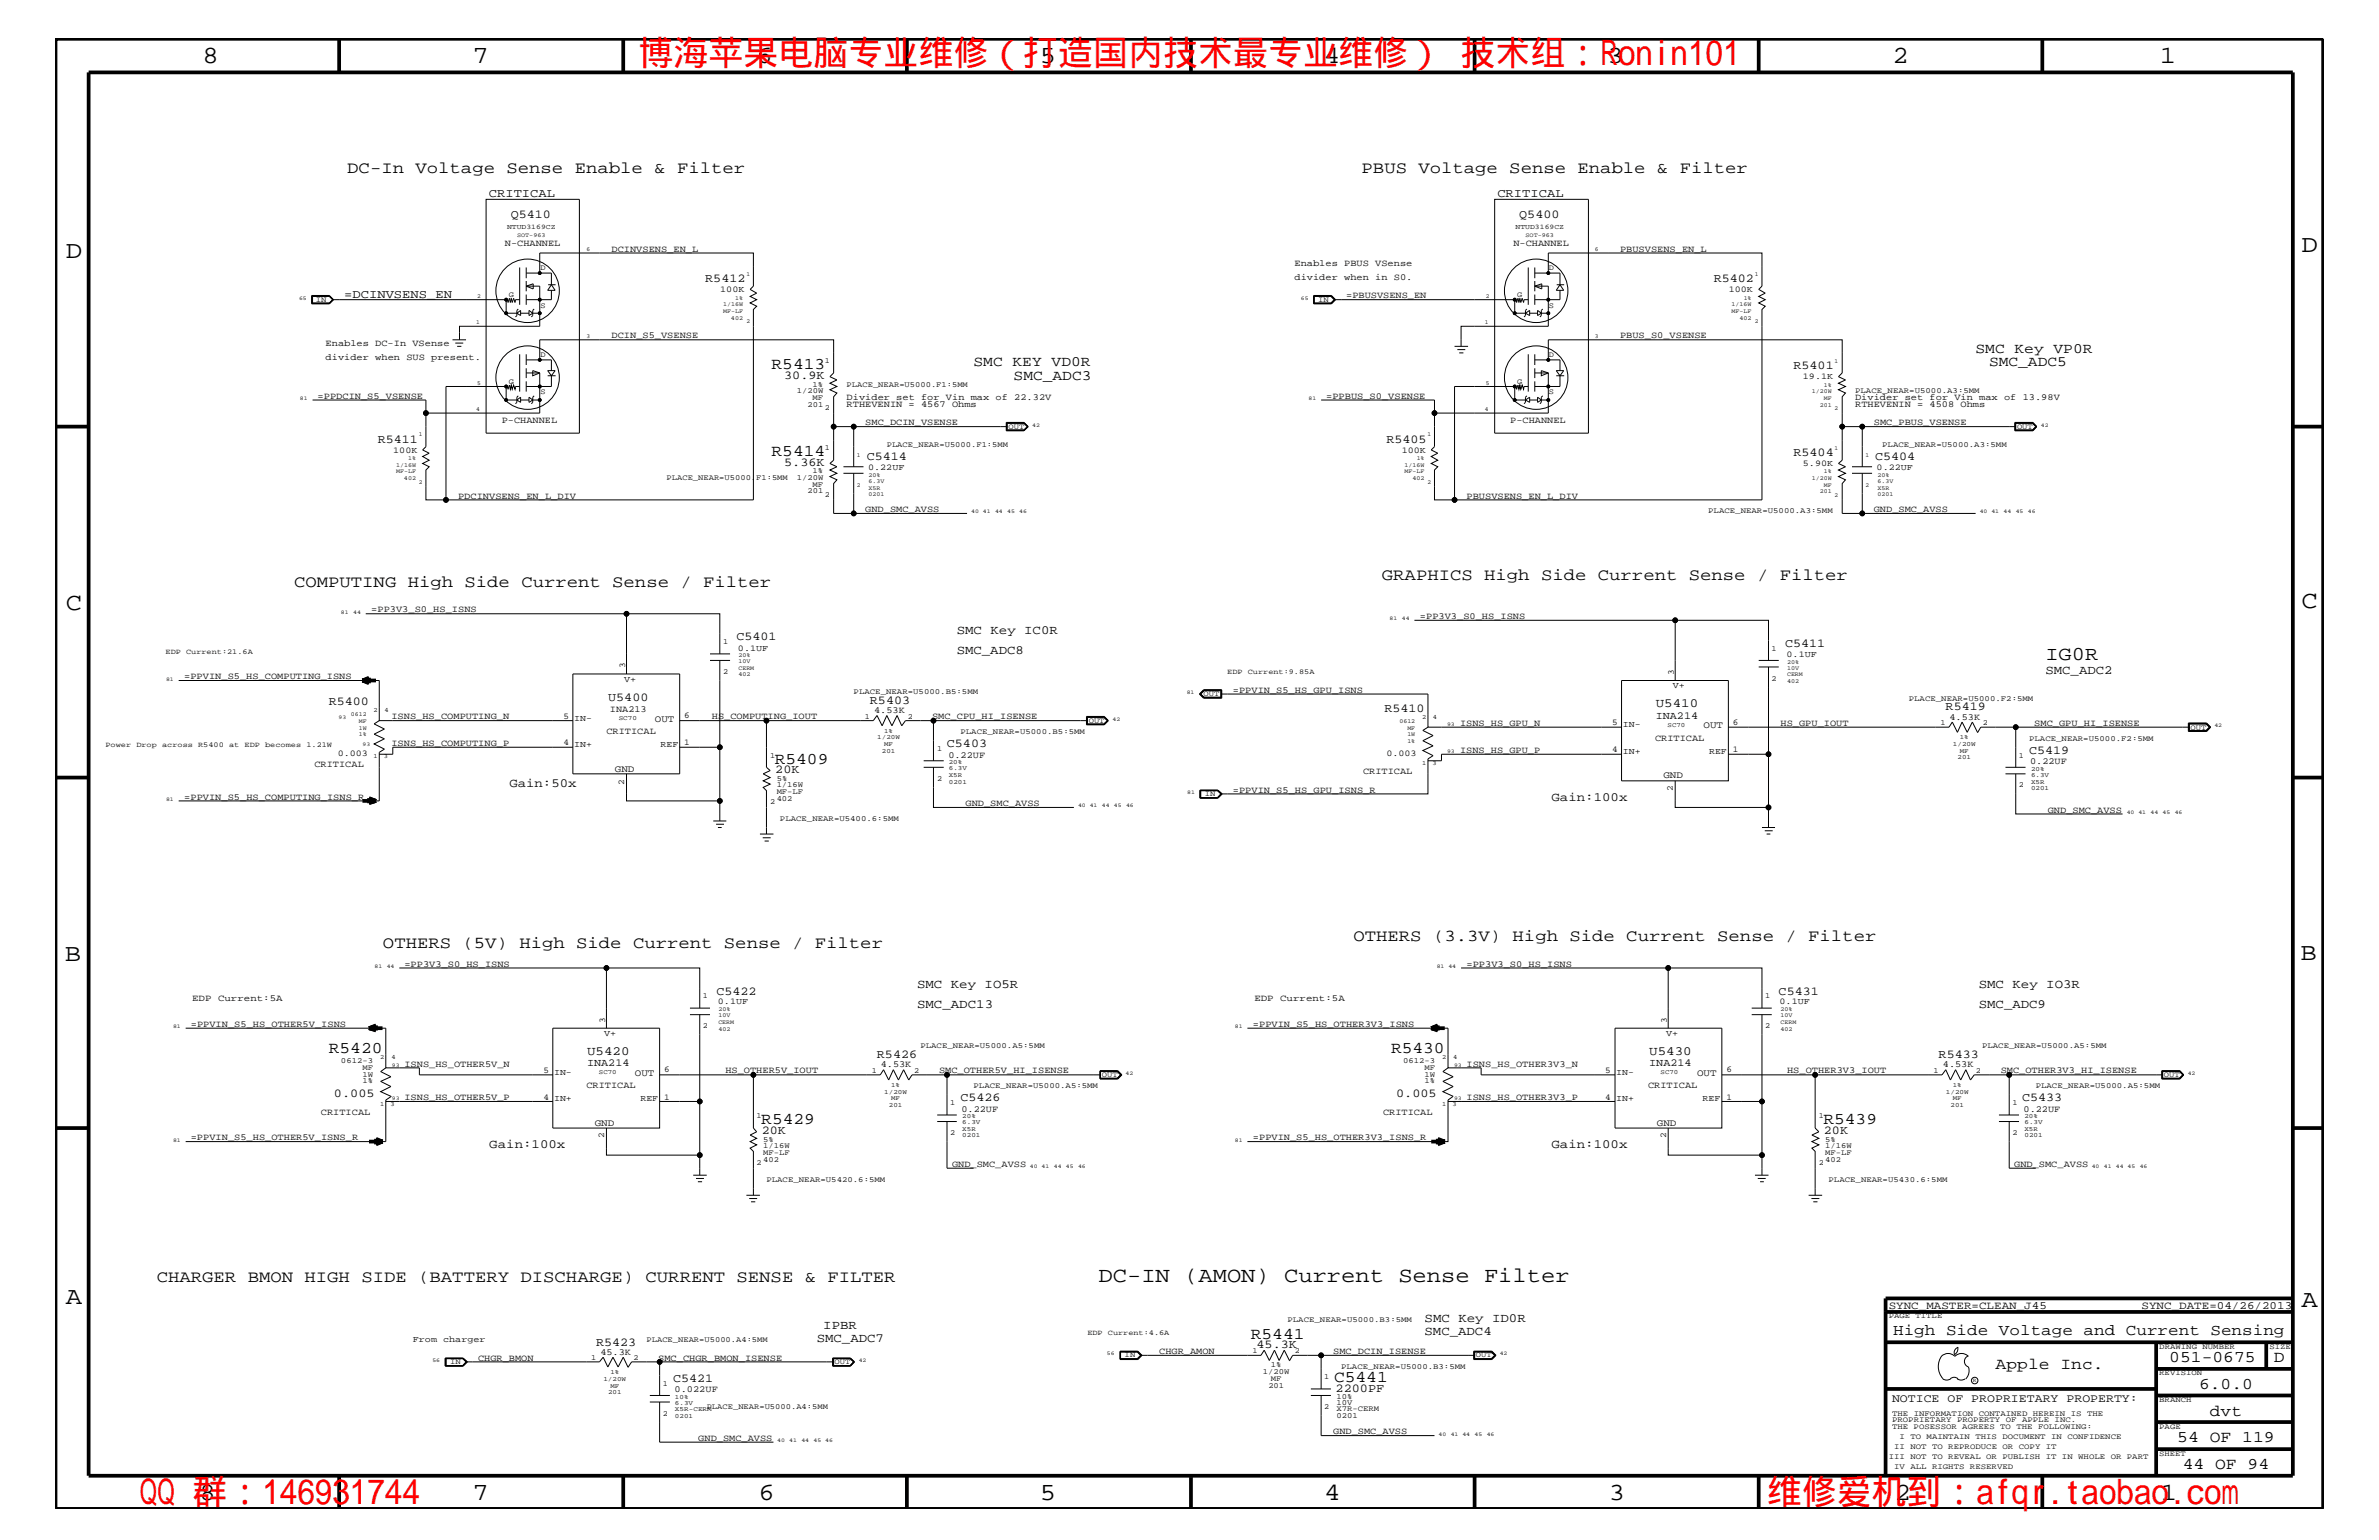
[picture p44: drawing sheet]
<svg xmlns="http://www.w3.org/2000/svg" width="432mm" height="279mm" viewBox="0 0 432 279" stroke-linecap="round" stroke-linejoin="round" font-family="sans-serif">
<defs><g id="words">
<g font-size="6.3" fill="#f00">
<text x="115.9" y="11.9">博海苹果电脑专业维修（打造国内技术最专业维修） 技术组：Ronin101</text>
<text x="25.4" y="272.9">QQ 群：146931744</text>
<text x="320.7" y="272.9">维修爱机到：afqr.taobao.com</text>
</g>
<g font-size="4.5">
<text x="36.7" y="11.5">8</text>
<text x="85.8" y="11.5">7</text>
<text x="137.3" y="11.5">6</text>
<text x="188.7" y="11.5">5</text>
<text x="240.3" y="11.5">4</text>
<text x="291.8" y="11.5">3</text>
<text x="343.5" y="11.5">2</text>
<text x="392" y="11.5">1</text>
<text x="11.9" y="46.8">D</text>
<text x="417.7" y="45.7">D</text>
<text x="11.9" y="110.6">C</text>
<text x="417.7" y="110.3">C</text>
<text x="11.8" y="174.3">B</text>
<text x="417.6" y="174.2">B</text>
<text x="11.9" y="236.7">A</text>
<text x="417.7" y="237.1">A</text>
<text x="36.2" y="272.1">8</text>
<text x="85.8" y="272.1">7</text>
<text x="137.7" y="272.1">6</text>
<text x="188.7" y="272.1">5</text>
<text x="240.4" y="272.1">4</text>
<text x="292" y="272.1">3</text>
<text x="343.9" y="272.1">2</text>
<text x="392.2" y="272.1">1</text>
</g>
<text font-size="3.9" x="199.4" y="232.6">DC-IN (AMON) Current Sense Filter</text>
<text font-size="3.6" x="371.3" y="119.8">IG0R</text>
<g font-size="3">
<text x="63" y="31.4">DC-In Voltage Sense Enable &amp; Filter</text>
<text x="247.1" y="31.4">PBUS Voltage Sense Enable &amp; Filter</text>
<text x="140" y="67">R5413</text>
<text x="140" y="82.7">R5414</text>
<text x="53.4" y="106.5">COMPUTING High Side Current Sense / Filter</text>
<text x="250.8" y="105.3">GRAPHICS High Side Current Sense / Filter</text>
<text x="140.6" y="138.5">R5409</text>
<text x="69.5" y="172">OTHERS (5V) High Side Current Sense / Filter</text>
<text x="245.7" y="170.7">OTHERS (3.3V) High Side Current Sense / Filter</text>
<text x="59.7" y="191">R5420</text>
<text x="252.5" y="191">R5430</text>
<text x="138.2" y="204">R5429</text>
<text x="331" y="204">R5439</text>
<text x="28.4" y="232.6">CHARGER BMON HIGH SIDE (BATTERY DISCHARGE) CURRENT SENSE &amp; FILTER</text>
<text x="227" y="242.9">R5441</text>
<text x="242.1" y="250.7">C5441</text>
<text x="362.2" y="248.4">Apple Inc.</text>
<text x="393.7" y="247.1">051-0675</text>
<text x="399.2" y="252">6.0.0</text>
<text x="412.7" y="247.1">D</text>
<text x="401.1" y="256.8">dvt</text>
<text x="395.2" y="261.6">54 OF 119</text>
<text x="396.2" y="266.6">44 OF 94</text>
</g>
<text font-size="2.9" x="343.6" y="242.3">High Side Voltage and Current Sensing</text>
<g font-size="2.6">
<text x="358.6" y="64">SMC Key VP0R</text>
<text x="176.7" y="66.5">SMC KEY VD0R</text>
<text x="184" y="68.9">SMC_ADC3</text>
<text x="361" y="66.5">SMC_ADC5</text>
</g>
<g font-size="2.3">
<text x="173.7" y="115">SMC Key IC0R</text>
<text x="173.7" y="118.6">SMC_ADC8</text>
<text x="371.3" y="122.3">SMC_ADC2</text>
<text x="300.5" y="128.3">U5410</text>
<text x="92.5" y="142.9">Gain:50x</text>
<text x="281.6" y="145.3">Gain:100x</text>
<text x="166.5" y="179.3">SMC Key IO5R</text>
<text x="359.2" y="179.3">SMC Key IO3R</text>
<text x="166.5" y="182.9">SMC_ADC13</text>
<text x="359.2" y="182.9">SMC_ADC9</text>
<text x="106.6" y="191.4">U5420</text>
<text x="299.3" y="191.4">U5430</text>
<text x="88.8" y="208.3">Gain:100x</text>
<text x="281.6" y="208.3">Gain:100x</text>
<text x="258.6" y="239.9">SMC Key ID0R</text>
<text x="148.3" y="243.5">SMC_ADC7</text>
<text x="149.4" y="241.1">IPBR</text>
<text x="258.6" y="242.3">SMC_ADC4</text>
</g>
<g font-size="2.2">
<text x="88.7" y="35.8">CRITICAL</text>
<text x="271.8" y="35.8">CRITICAL</text>
<text x="92.7" y="39.6">Q5410</text>
<text x="275.8" y="39.6">Q5400</text>
<text x="128" y="51.3">R5412</text>
<text x="311.1" y="51.3">R5402</text>
<text x="62.5" y="54.1">=DCINVSENS_EN</text>
<text x="142.3" y="68.8">30.9K</text>
<text x="325.5" y="67">R5401</text>
<text x="68.6" y="80.3">R5411</text>
<text x="157.3" y="83.5">C5414</text>
<text x="251.6" y="80.3">R5405</text>
<text x="325.5" y="82.7">R5404</text>
<text x="340.4" y="83.5">C5404</text>
<text x="142.3" y="84.5">5.36K</text>
<text x="133.7" y="116.2">C5401</text>
<text x="324" y="117.4">C5411</text>
<text x="59.7" y="128">R5400</text>
<text x="110.4" y="127.1">U5400</text>
<text x="157.9" y="127.7">R5403</text>
<text x="251.3" y="129.1">R5410</text>
<text x="353.1" y="128.9">R5419</text>
<text x="171.9" y="135.6">C5403</text>
<text x="368.3" y="136.8">C5419</text>
<text x="140.7" y="140.3">20K</text>
<text x="130" y="180.5">C5422</text>
<text x="322.8" y="180.5">C5431</text>
<text x="159.2" y="192">R5426</text>
<text x="351.9" y="192">R5433</text>
<text x="60.6" y="199">0.005</text>
<text x="174.3" y="199.8">C5426</text>
<text x="253.4" y="199">0.005</text>
<text x="367" y="199.8">C5433</text>
<text x="138.3" y="205.8">20K</text>
<text x="331" y="205.8">20K</text>
<text x="108.2" y="244.1">R5423</text>
<text x="228" y="244.5">45.3K</text>
<text x="122.2" y="250.7">C5421</text>
<text x="242.4" y="252.6">2200PF</text>
</g>
<text font-size="2.1" x="343.4" y="254.4">NOTICE OF PROPRIETARY PROPERTY:</text>
<g font-size="2">
<text x="342.8" y="237.4">SYNC_MASTER=CLEAN_J45</text>
<text x="388.7" y="237.4">SYNC_DATE=04/26/2013</text>
</g>
<g font-size="1.9">
<text x="300.5" y="130.4">INA214</text>
<text x="106.6" y="193.4">INA214</text>
<text x="299.3" y="193.4">INA214</text>
</g>
<g font-size="1.8">
<text x="118.9" y="130.9">OUT</text>
<text x="309.2" y="132.1">OUT</text>
<text x="111.6" y="140">GND</text>
<text x="301.9" y="141.2">GND</text>
<text x="115.2" y="195.2">OUT</text>
<text x="308" y="195.2">OUT</text>
<text x="107.9" y="204.2">GND</text>
<text x="300.7" y="204.2">GND</text>
</g>
<g font-size="1.7">
<text x="91.7" y="44.6">N-CHANNEL</text>
<text x="111" y="45.7">DCINVSENS_EN_L</text>
<text x="274.7" y="44.6">N-CHANNEL</text>
<text x="294" y="45.7">PBUSVSENS_EN_L</text>
<text x="234.9" y="48.3">Enables PBUS VSense</text>
<text x="234.9" y="50.7">divider when in S0.</text>
<text x="244.3" y="54.1">=PBUSVSENS_EN</text>
<text x="59.1" y="65.3">divider when SUS present.</text>
<text x="59.1" y="62.9">Enables DC-In VSense</text>
<text x="111" y="61.4">DCIN_S5_VSENSE</text>
<text x="294" y="61.4">PBUS_S0_VSENSE</text>
<text x="57.7" y="72.3">=PPDCIN_S5_VSENSE</text>
<text x="91.1" y="76.8">P-CHANNEL</text>
<text x="153.7" y="73.8">RTHEVENIN = 4567 Ohms</text>
<text x="153.7" y="72.6">Divider set for Vin max of 22.32V</text>
<text x="157.1" y="77.2">SMC_DCIN_VSENSE</text>
<text x="240.7" y="72.3">=PPBUS_S0_VSENSE</text>
<text x="274.1" y="76.8">P-CHANNEL</text>
<text x="336.7" y="72.6">Divider set for Vin max of 13.98V</text>
<text x="336.7" y="73.8">RTHEVENIN = 4508 Ohms</text>
<text x="340.1" y="77.2">SMC_PBUS_VSENSE</text>
<text x="83.1" y="90.5">PDCINVSENS_EN_L_DIV</text>
<text x="157.1" y="92.9">GND_SMC_AVSS</text>
<text x="266.2" y="90.5">PBUSVSENS_EN_L_DIV</text>
<text x="340.1" y="92.9">GND_SMC_AVSS</text>
<text x="67.4" y="111.1">=PP3V3_S0_HS_ISNS</text>
<text x="257.7" y="112.3">=PP3V3_S0_HS_ISNS</text>
<text x="33.4" y="123.2">=PPVIN_S5_HS_COMPUTING_ISNS</text>
<text x="223.8" y="125.7">=PPVIN_S5_HS_GPU_ISNS</text>
<text x="71" y="130.5">ISNS_HS_COMPUTING_N</text>
<text x="110.7" y="129.1">INA213</text>
<text x="129.2" y="130.5">HS_COMPUTING_IOUT</text>
<text x="158.7" y="129.4">4.53K</text>
<text x="169.2" y="130.5">SMC_CPU_HI_ISENSE</text>
<text x="265" y="131.7">ISNS_HS_GPU_N</text>
<text x="323.2" y="131.7">HS_GPU_IOUT</text>
<text x="353.8" y="130.7">4.53K</text>
<text x="369.2" y="131.7">SMC_GPU_HI_ISENSE</text>
<text x="71" y="135.3">ISNS_HS_COMPUTING_P</text>
<text x="110.1" y="133.2">CRITICAL</text>
<text x="172.1" y="137.4">0.22UF</text>
<text x="265" y="136.6">ISNS_HS_GPU_P</text>
<text x="300.4" y="134.4">CRITICAL</text>
<text x="57.1" y="139.2">CRITICAL</text>
<text x="223.8" y="143.9">=PPVIN_S5_HS_GPU_ISNS_R</text>
<text x="247.4" y="140.4">CRITICAL</text>
<text x="368.5" y="138.6">0.22UF</text>
<text x="33.4" y="145.1">=PPVIN_S5_HS_COMPUTING_ISNS_R</text>
<text x="175.3" y="146.2">GND_SMC_AVSS</text>
<text x="371.7" y="147.5">GND_SMC_AVSS</text>
<text x="73.4" y="175.4">=PP3V3_S0_HS_ISNS</text>
<text x="266.2" y="175.4">=PP3V3_S0_HS_ISNS</text>
<text x="34.9" y="181.6">EDP Current:5A</text>
<text x="227.7" y="181.6">EDP Current:5A</text>
<text x="34.6" y="186.3">=PPVIN_S5_HS_OTHER5V_ISNS</text>
<text x="227.4" y="186.3">=PPVIN_S5_HS_OTHER3V3_ISNS</text>
<text x="73.4" y="193.6">ISNS_HS_OTHER5V_N</text>
<text x="106.4" y="197.4">CRITICAL</text>
<text x="131.7" y="194.8">HS_OTHER5V_IOUT</text>
<text x="159.9" y="193.7">4.53K</text>
<text x="170.4" y="194.8">SMC_OTHER5V_HI_ISENSE</text>
<text x="266.2" y="193.6">ISNS_HS_OTHER3V3_N</text>
<text x="299.1" y="197.4">CRITICAL</text>
<text x="324.4" y="194.8">HS_OTHER3V3_IOUT</text>
<text x="352.6" y="193.7">4.53K</text>
<text x="363.1" y="194.8">SMC_OTHER3V3_HI_ISENSE</text>
<text x="58.3" y="202.3">CRITICAL</text>
<text x="73.4" y="199.6">ISNS_HS_OTHER5V_P</text>
<text x="174.5" y="201.7">0.22UF</text>
<text x="251" y="202.3">CRITICAL</text>
<text x="266.2" y="199.6">ISNS_HS_OTHER3V3_P</text>
<text x="367.3" y="201.7">0.22UF</text>
<text x="34.6" y="206.9">=PPVIN_S5_HS_OTHER5V_ISNS_R</text>
<text x="227.4" y="206.9">=PPVIN_S5_HS_OTHER3V3_ISNS_R</text>
<text x="172.8" y="211.7">GND_SMC_AVSS</text>
<text x="365.6" y="211.7">GND_SMC_AVSS</text>
<text x="109" y="245.8">45.3K</text>
<text x="210.4" y="245.6">CHGR_AMON</text>
<text x="242" y="245.6">SMC_DCIN_ISENSE</text>
<text x="86.8" y="246.9">CHGR_BMON</text>
<text x="119.5" y="246.9">SMC_CHGR_BMON_ISENSE</text>
<text x="122.4" y="252.6">0.022UF</text>
<text x="126.7" y="261.4">GND_SMC_AVSS</text>
<text x="242" y="260.2">GND_SMC_AVSS</text>
</g>
<g font-size="1.6">
<text x="130.7" y="53">100K</text>
<text x="313.8" y="53">100K</text>
<text x="327.2" y="68.8">19.1K</text>
<text x="71.4" y="82.2">100K</text>
<text x="254.4" y="82.2">100K</text>
<text x="157.6" y="85.3">0.22UF</text>
<text x="327.2" y="84.5">5.90K</text>
<text x="340.6" y="85.3">0.22UF</text>
<text x="133.9" y="118.1">0.1UF</text>
<text x="324.3" y="119.2">0.1UF</text>
<text x="113.3" y="123.7">V+</text>
<text x="113.5" y="121.3" transform="rotate(-90 113.5 121.3)">3</text>
<text x="303.6" y="124.9">V+</text>
<text x="303.8" y="122.5" transform="rotate(-90 303.8 122.5)">3</text>
<text x="102.3" y="130.4">5</text>
<text x="104.2" y="130.8">IN-</text>
<text x="124.2" y="130.2">6</text>
<text x="292.6" y="131.6">5</text>
<text x="294.6" y="131.9">IN-</text>
<text x="314.5" y="131.5">6</text>
<text x="61.3" y="137.2">0.003</text>
<text x="102.3" y="135.2">4</text>
<text x="104.2" y="135.6">IN+</text>
<text x="119.9" y="135.6">REF</text>
<text x="124.2" y="135.2">1</text>
<text x="251.6" y="137.2">0.003</text>
<text x="292.6" y="136.4">4</text>
<text x="294.6" y="136.8">IN+</text>
<text x="310.2" y="136.8">REF</text>
<text x="314.5" y="136.4">1</text>
<text x="113.3" y="142.4" transform="rotate(-90 113.3 142.4)">2</text>
<text x="303.6" y="143.5" transform="rotate(-90 303.6 143.5)">2</text>
<text x="109.8" y="185.5" transform="rotate(-90 109.8 185.5)">3</text>
<text x="130.3" y="182.2">0.1UF</text>
<text x="302.5" y="185.5" transform="rotate(-90 302.5 185.5)">3</text>
<text x="323" y="182.2">0.1UF</text>
<text x="109.6" y="188">V+</text>
<text x="302.4" y="188">V+</text>
<text x="98.6" y="194.7">5</text>
<text x="100.6" y="195">IN-</text>
<text x="120.6" y="194.5">6</text>
<text x="291.3" y="194.7">5</text>
<text x="293.4" y="195">IN-</text>
<text x="313.4" y="194.5">6</text>
<text x="98.6" y="199.5">4</text>
<text x="100.6" y="199.8">IN+</text>
<text x="116.2" y="199.8">REF</text>
<text x="120.6" y="199.5">1</text>
<text x="291.3" y="199.5">4</text>
<text x="293.4" y="199.8">IN+</text>
<text x="309" y="199.8">REF</text>
<text x="313.4" y="199.5">1</text>
<text x="109.6" y="206.5" transform="rotate(-90 109.6 206.5)">2</text>
<text x="302.4" y="206.5" transform="rotate(-90 302.4 206.5)">2</text>
<text x="74.9" y="243.5">From charger</text>
</g>
<g font-size="1.4">
<text x="92.3" y="53.9">G</text>
<text x="98.1" y="49.1">D</text>
<text x="275.4" y="53.9">G</text>
<text x="281.1" y="49.1">D</text>
<text x="57.3" y="54.7">IN</text>
<text x="98.1" y="55.8">S</text>
<text x="239.3" y="54.7">IN</text>
<text x="281.1" y="55.8">S</text>
<text x="98.1" y="64.8">D</text>
<text x="149.7" y="65.9">1</text>
<text x="281.1" y="64.8">D</text>
<text x="92.3" y="69.6">G</text>
<text x="98.1" y="71.6">S</text>
<text x="144.6" y="71.3">1/20W</text>
<text x="147.5" y="70.1">1%</text>
<text x="153.7" y="70.1">PLACE_NEAR=U5000.F1:5MM</text>
<text x="275.4" y="69.6">G</text>
<text x="281.1" y="71.6">S</text>
<text x="336.7" y="71.3">PLACE_NEAR=U5000.A3:5MM</text>
<text x="146.6" y="73.8">201</text>
<text x="147.5" y="72.6">MF</text>
<text x="149.7" y="74.4">2</text>
<text x="183" y="77.8">OUT</text>
<text x="366.1" y="77.8">OUT</text>
<text x="149.7" y="81.6">1</text>
<text x="161" y="81.1">PLACE_NEAR=U5000.F1:5MM</text>
<text x="341.6" y="81.1">PLACE_NEAR=U5000.A3:5MM</text>
<text x="121" y="87.1">PLACE_NEAR=U5000.F1:5MM</text>
<text x="144.6" y="87.1">1/20W</text>
<text x="146.6" y="89.5">201</text>
<text x="147.5" y="85.9">1%</text>
<text x="147.5" y="88.3">MF</text>
<text x="149.7" y="90.1">2</text>
<text x="310" y="93.2">PLACE_NEAR=U5000.A3:5MM</text>
<text x="30.1" y="118.6">EDP Current:21.6A</text>
<text x="131.2" y="116.8">1</text>
<text x="321.6" y="118.1">1</text>
<text x="131.2" y="122.3">2</text>
<text x="154.9" y="125.9">PLACE_NEAR=U5000.B5:5MM</text>
<text x="222.8" y="122.3">EDP Current:9.85A</text>
<text x="321.6" y="123.5">2</text>
<text x="157" y="130.4">1</text>
<text x="164.8" y="130.4">2</text>
<text x="197.6" y="131.1">OUT</text>
<text x="218.4" y="126.3">OUT</text>
<text x="346.5" y="127.1">PLACE_NEAR=U5000.F2:5MM</text>
<text x="352.2" y="131.6">1</text>
<text x="359.9" y="131.6">2</text>
<text x="19.1" y="135.6">Power Drop across R5400 at EDP becomes 1.21W</text>
<text x="139.8" y="137.4">1</text>
<text x="170.1" y="136.2">1</text>
<text x="174.3" y="133.2">PLACE_NEAR=U5000.B5:5MM</text>
<text x="366.4" y="137.4">1</text>
<text x="368.3" y="134.4">PLACE_NEAR=U5000.F2:5MM</text>
<text x="397.6" y="132.4">OUT</text>
<text x="141" y="142.9">1/16W</text>
<text x="141" y="141.7">5%</text>
<text x="170.1" y="141.7">2</text>
<text x="366.4" y="142.9">2</text>
<text x="139.8" y="145.9">2</text>
<text x="141" y="145.3">402</text>
<text x="141" y="144">MF-LF</text>
<text x="141.6" y="149">PLACE_NEAR=U5400.6:5MM</text>
<text x="218.7" y="144.5">IN</text>
<text x="127.6" y="181">1</text>
<text x="320.4" y="181">1</text>
<text x="127.6" y="186.5">2</text>
<text x="167" y="190.2">PLACE_NEAR=U5000.A5:5MM</text>
<text x="320.4" y="186.5">2</text>
<text x="359.7" y="190.2">PLACE_NEAR=U5000.A5:5MM</text>
<text x="61.9" y="192.9">0612-3</text>
<text x="65.8" y="196.5">1%</text>
<text x="65.8" y="194.2">MF</text>
<text x="65.8" y="195.4">1W</text>
<text x="158.2" y="194.7">1</text>
<text x="165.9" y="194.7">2</text>
<text x="176.7" y="197.4">PLACE_NEAR=U5000.A5:5MM</text>
<text x="200" y="195.4">OUT</text>
<text x="254.7" y="192.9">0612-3</text>
<text x="258.6" y="194.2">MF</text>
<text x="258.6" y="196.5">1%</text>
<text x="258.6" y="195.4">1W</text>
<text x="350.9" y="194.7">1</text>
<text x="358.6" y="194.7">2</text>
<text x="369.5" y="197.4">PLACE_NEAR=U5000.A5:5MM</text>
<text x="392.8" y="195.4">OUT</text>
<text x="137.3" y="202.9">1</text>
<text x="172.5" y="200.4">1</text>
<text x="330.1" y="202.9">1</text>
<text x="365.3" y="200.4">1</text>
<text x="138.5" y="209.6">MF-LF</text>
<text x="138.5" y="208.3">1/16W</text>
<text x="138.5" y="207.1">5%</text>
<text x="172.5" y="205.9">2</text>
<text x="331.3" y="207.1">5%</text>
<text x="331.3" y="208.3">1/16W</text>
<text x="331.3" y="209.6">MF-LF</text>
<text x="365.3" y="205.9">2</text>
<text x="137.3" y="211.4">2</text>
<text x="138.5" y="210.8">402</text>
<text x="139.1" y="214.4">PLACE_NEAR=U5420.6:5MM</text>
<text x="330.1" y="211.4">2</text>
<text x="331.3" y="210.8">402</text>
<text x="331.9" y="214.4">PLACE_NEAR=U5430.6:5MM</text>
<text x="233.7" y="239.9">PLACE_NEAR=U5000.B3:5MM</text>
<text x="342.8" y="239.2">PAGE TITLE</text>
<text x="117.3" y="243.5">PLACE_NEAR=U5000.A4:5MM</text>
<text x="197.4" y="242.3">EDP Current:4.6A</text>
<text x="227.3" y="245.6">1</text>
<text x="235" y="245.6">2</text>
<text x="391.9" y="244.7">DRAWING NUMBER</text>
<text x="411.9" y="244.7">SIZE</text>
<text x="81.7" y="247.5">IN</text>
<text x="107.3" y="246.7">1</text>
<text x="115" y="246.7">2</text>
<text x="120.3" y="251.4">1</text>
<text x="151.5" y="247.5">OUT</text>
<text x="204.1" y="246.2">IN</text>
<text x="229.2" y="249.3">1/20W</text>
<text x="230.2" y="251.7">201</text>
<text x="230.7" y="250.6">MF</text>
<text x="230.7" y="248.1">1%</text>
<text x="240.4" y="250.1">1</text>
<text x="243.4" y="248.4">PLACE_NEAR=U5000.B3:5MM</text>
<text x="267.9" y="246.2">OUT</text>
<text x="391.9" y="249.5">REVISION</text>
<text x="120.3" y="256.8">2</text>
<text x="128.3" y="255.6">PLACE_NEAR=U5000.A4:5MM</text>
<text x="240.4" y="255.6">2</text>
<text x="242.6" y="257.3">0201</text>
<text x="242.6" y="256.1">X7R-CERM</text>
<text x="242.6" y="254.9">10V</text>
<text x="242.6" y="253.8">10%</text>
<text x="343.4" y="256.8">THE INFORMATION CONTAINED HEREIN IS THE</text>
<text x="391.9" y="254.4">BRANCH</text>
<text x="343.4" y="258">PROPRIETARY PROPERTY OF APPLE INC.</text>
<text x="343.4" y="259.3">THE POSESSOR AGREES TO THE FOLLOWING:</text>
<text x="343.8" y="262.9">II NOT TO REPRODUCE OR COPY IT</text>
<text x="344.8" y="261.1">I TO MAINTAIN THIS DOCUMENT IN CONFIDENCE</text>
<text x="391.9" y="259.3">PAGE</text>
<text x="342.8" y="264.7">III NOT TO REVEAL OR PUBLISH IT IN WHOLE OR PART</text>
<text x="343.8" y="266.6">IV ALL RIGHTS RESERVED</text>
<text x="391.9" y="264.1">SHEET</text>
</g>
<g font-size="1.3">
<text x="92" y="41.5">NTUD3169CZ</text>
<text x="275.1" y="41.5">NTUD3169CZ</text>
</g>
<g font-size="1.2">
<text x="67.8" y="129.1">2</text>
<text x="69.8" y="129.1">4</text>
<text x="112.3" y="130.7">SC70</text>
<text x="258.1" y="130.4">2</text>
<text x="260.1" y="130.4">4</text>
<text x="302.7" y="131.9">SC70</text>
<text x="67.8" y="137.5">1</text>
<text x="69.7" y="137.5">3</text>
<text x="159.2" y="134.1">1/20W</text>
<text x="160.1" y="136.6">201</text>
<text x="160.5" y="135.3">MF</text>
<text x="160.5" y="133">1%</text>
<text x="354.5" y="135.3">1/20W</text>
<text x="355.3" y="137.8">201</text>
<text x="355.7" y="134.1">1%</text>
<text x="355.7" y="136.6">MF</text>
<text x="172.2" y="142.2">0201</text>
<text x="172.2" y="138.6">20%</text>
<text x="172.2" y="140.9">X5R</text>
<text x="172.2" y="139.7">6.3V</text>
<text x="258.1" y="138.7">1</text>
<text x="260" y="138.7">3</text>
<text x="368.6" y="140.9">6.3V</text>
<text x="368.6" y="142.2">X5R</text>
<text x="368.6" y="139.8">20%</text>
<text x="368.6" y="143.4">0201</text>
<text x="69" y="192.2">2</text>
<text x="71" y="192.2">4</text>
<text x="108.7" y="194.8">SC70</text>
<text x="161.8" y="197.2">1%</text>
<text x="261.8" y="192.2">2</text>
<text x="263.7" y="192.2">4</text>
<text x="301.4" y="194.8">SC70</text>
<text x="354.5" y="197.2">1%</text>
<text x="69" y="200.6">1</text>
<text x="70.9" y="200.6">3</text>
<text x="160.5" y="198.4">1/20W</text>
<text x="161.3" y="200.9">201</text>
<text x="161.8" y="199.6">MF</text>
<text x="174.7" y="202.9">20%</text>
<text x="174.7" y="204">6.3V</text>
<text x="261.8" y="200.6">1</text>
<text x="263.7" y="200.6">3</text>
<text x="353.2" y="198.4">1/20W</text>
<text x="354" y="200.9">201</text>
<text x="354.5" y="199.6">MF</text>
<text x="367.5" y="204">6.3V</text>
<text x="367.5" y="202.9">20%</text>
<text x="174.7" y="205.2">X5R</text>
<text x="174.7" y="206.4">0201</text>
<text x="367.5" y="206.4">0201</text>
<text x="367.5" y="205.2">X5R</text>
<text x="109.5" y="250.6">1/20W</text>
<text x="110.8" y="251.7">MF</text>
<text x="110.8" y="249.3">1%</text>
<text x="110.4" y="252.9">201</text>
<text x="122.5" y="253.8">10%</text>
<text x="122.5" y="254.9">6.3V</text>
<text x="122.5" y="256.1">X5R-CERM</text>
<text x="122.5" y="257.3">0201</text>
</g>
<g font-size="1.1">
<text x="93.9" y="43">SOT-963</text>
<text x="106.4" y="45.5">6</text>
<text x="276.9" y="43">SOT-963</text>
<text x="289.5" y="45.5">6</text>
<text x="135.5" y="50.2">1</text>
<text x="318.5" y="50.2">1</text>
<text x="86.4" y="58.9">1</text>
<text x="86.6" y="54">2</text>
<text x="131.2" y="56.8">MF-LF</text>
<text x="131.2" y="55.6">1/16W</text>
<text x="132.7" y="58">402</text>
<text x="133.4" y="54.4">1%</text>
<text x="135.5" y="58.6">2</text>
<text x="269.5" y="58.9">1</text>
<text x="269.7" y="54">2</text>
<text x="314.3" y="55.6">1/16W</text>
<text x="314.3" y="56.8">MF-LF</text>
<text x="315.7" y="58">402</text>
<text x="316.5" y="54.4">1%</text>
<text x="318.5" y="58.6">2</text>
<text x="106.4" y="61.3">3</text>
<text x="289.5" y="61.3">3</text>
<text x="333" y="65.9">1</text>
<text x="86.6" y="69.8">5</text>
<text x="269.7" y="69.8">5</text>
<text x="328.8" y="71.3">1/20W</text>
<text x="331" y="70.1">1%</text>
<text x="86.4" y="74.6">4</text>
<text x="269.5" y="74.6">4</text>
<text x="330.3" y="73.8">201</text>
<text x="331" y="72.6">MF</text>
<text x="333" y="74.4">2</text>
<text x="74.1" y="83.5">1%</text>
<text x="76" y="79.2">1</text>
<text x="155.5" y="82.8">1</text>
<text x="257.1" y="83.5">1%</text>
<text x="259.1" y="79.2">1</text>
<text x="333" y="81.6">1</text>
<text x="338.6" y="82.8">1</text>
<text x="71.9" y="84.7">1/16W</text>
<text x="71.9" y="85.9">MF-LF</text>
<text x="73.3" y="87.1">402</text>
<text x="76" y="87.7">2</text>
<text x="155.5" y="88.3">2</text>
<text x="157.6" y="86.5">20%</text>
<text x="157.6" y="88.8">X5R</text>
<text x="157.6" y="87.6">6.3V</text>
<text x="254.9" y="84.7">1/16W</text>
<text x="254.9" y="85.9">MF-LF</text>
<text x="256.4" y="87.1">402</text>
<text x="259.1" y="87.7">2</text>
<text x="328.8" y="87.1">1/20W</text>
<text x="330.3" y="89.5">201</text>
<text x="331" y="88.3">MF</text>
<text x="331" y="85.9">1%</text>
<text x="338.6" y="88.3">2</text>
<text x="340.8" y="87.6">6.3V</text>
<text x="340.8" y="86.5">20%</text>
<text x="340.8" y="88.8">X5R</text>
<text x="157.6" y="90">0201</text>
<text x="333" y="90.1">2</text>
<text x="340.8" y="90">0201</text>
<text x="134" y="119.2">20%</text>
<text x="134" y="121.5">CERM</text>
<text x="134" y="120.3">10V</text>
<text x="134" y="122.7">402</text>
<text x="324.4" y="122.7">CERM</text>
<text x="324.4" y="124">402</text>
<text x="324.4" y="120.4">20%</text>
<text x="324.4" y="121.5">10V</text>
<text x="63.7" y="129.9">0612</text>
<text x="65.1" y="131.1">MF</text>
<text x="254" y="131.1">0612</text>
<text x="65.1" y="133.5">1%</text>
<text x="65.1" y="132.4">1W</text>
<text x="255.4" y="134.7">1%</text>
<text x="255.4" y="133.5">1W</text>
<text x="255.4" y="132.4">MF</text>
<text x="130.4" y="184.6">10V</text>
<text x="130.4" y="185.8">CERM</text>
<text x="130.4" y="183.5">20%</text>
<text x="323.2" y="183.5">20%</text>
<text x="323.2" y="185.8">CERM</text>
<text x="323.2" y="184.6">10V</text>
<text x="130.4" y="187">402</text>
<text x="323.2" y="187">402</text>
</g>
<g font-size="1">
<text x="54.3" y="54.4">65</text>
<text x="236.1" y="54.4">65</text>
<text x="54.4" y="72.6">81</text>
<text x="187.4" y="77.4">42</text>
<text x="237.5" y="72.6">81</text>
<text x="370.4" y="77.4">42</text>
<text x="176.3" y="93.2">40 41</text>
<text x="180.6" y="93.2">44</text>
<text x="182.8" y="93.2">45</text>
<text x="185" y="93.2">46</text>
<text x="359.3" y="93.2">40 41</text>
<text x="363.7" y="93.2">44</text>
<text x="365.9" y="93.2">45</text>
<text x="368.1" y="93.2">46</text>
<text x="61.9" y="111.4">81</text>
<text x="64.1" y="111.4">44</text>
<text x="252.2" y="112.6">81</text>
<text x="254.4" y="112.6">44</text>
<text x="30.1" y="123.5">81</text>
<text x="215.4" y="125.9">81</text>
<text x="61.5" y="130.5">93</text>
<text x="201.9" y="130.8">42</text>
<text x="262.6" y="131.7">93</text>
<text x="401.9" y="131.9">42</text>
<text x="65.8" y="135.3">93</text>
<text x="262.6" y="136.6">93</text>
<text x="30.1" y="145.3">81</text>
<text x="195.7" y="146.5">40 41</text>
<text x="200" y="146.5">44</text>
<text x="202.2" y="146.5">45</text>
<text x="204.4" y="146.5">46</text>
<text x="215.5" y="144">81</text>
<text x="386" y="147.7">40 41</text>
<text x="390.3" y="147.7">44</text>
<text x="392.5" y="147.7">45</text>
<text x="394.7" y="147.7">46</text>
<text x="68" y="175.6">81</text>
<text x="70.2" y="175.6">44</text>
<text x="260.8" y="175.6">81 44</text>
<text x="31.4" y="186.5">81</text>
<text x="224.1" y="186.5">81</text>
<text x="71.1" y="193.6">93</text>
<text x="204.3" y="195">42</text>
<text x="263.9" y="193.6">93</text>
<text x="397.1" y="195">42</text>
<text x="71.1" y="199.6">93</text>
<text x="263.9" y="199.6">93</text>
<text x="31.4" y="207.1">81</text>
<text x="224.1" y="207.1">81</text>
<text x="186.9" y="211.9">40 41</text>
<text x="191.3" y="211.9">44</text>
<text x="193.5" y="211.9">45</text>
<text x="195.7" y="211.9">46</text>
<text x="379.7" y="211.9">40</text>
<text x="381.9" y="211.9">41</text>
<text x="384.1" y="211.9">44 45</text>
<text x="388.4" y="211.9">46</text>
<text x="200.9" y="245.9">56</text>
<text x="272.2" y="245.9">42</text>
<text x="78.5" y="247.1">56</text>
<text x="155.9" y="247.1">42</text>
<text x="358.1" y="250.7">R</text>
<text x="141.1" y="261.6">40</text>
<text x="143.3" y="261.6">41</text>
<text x="145.5" y="261.6">44</text>
<text x="147.7" y="261.6">45 46</text>
<text x="261.1" y="260.5">40</text>
<text x="263.3" y="260.5">41 44</text>
<text x="267.6" y="260.5">45</text>
<text x="269.8" y="260.5">46</text>
</g>
</g></defs>
<g fill="none" stroke="#000" stroke-width=".18">
<path d="M88.2 36.2h17v42.4h-17zM271.3 36.2h17v42.4h-17zM56.6 53.6h3.2l.7 .8-.7 .7h-3.2zM56.6 53.7h3.2l.7 .7-.7 .6h-3.2zM56.7 53.8h3.1l.6 .6-.6 .6h-3.1zM60.4 54.4h31.7M91.9 54.4v2.4h1.9M92.1 54.4l.1 .5 .3-.8 .1 .8 .2-.8 .2 .8 .2-.8 .3 .8 .1-.5h.7M93.8 56.8l.7-.5v.9zM94.1 56.1l-.3 .2v.9l-.2 .3M94.3 48.5v6.8M94.5 56.8h1.5"/>
<path d="M95.5 48.5v2M95.5 51v1.8M95.5 53.4v1.9M95.5 51.9l1.3-.4v.9zM95.5 49.5h4.6v2.2l-.7 1h1.4l-.7-1M95.5 51.9h2.5v7.3h-14.6v2.5M96.7 56.8l-.7 .4v-.9l.7 .5h1.3M96.9 56.1l-.2 .2v.9l-.3 .3M98 49.5v-3.6h38.7v6l-.5 .6 1.1 .7-1.1 .6 1.1 .6-1.1 .6 1.1 .6-.6 .5v34.6h-55.8M99.5 51.7h1.3M100.1 52.7v1.7h-4.6M238.4 55h3.3"/>
<path d="M238.4 53.6h3.3l.7 .8-.7 .7h-3.3zM238.4 53.7h3.3M238.5 53.7v1.3M238.5 53.8h3.1l.6 .6M241.7 53.7l.6 .7-.6 .6M241.7 53.7l.5 .7-.5 .6M242.2 54.4h33M242.2 54.4l-.6 .6h-3.1M274.9 54.4v2.4h2M275.2 54.4l.1 .5 .2-.8 .2 .8 .2-.8 .1 .8 .3-.8 .2 .8 .1-.5h.8M276.9 56.8l.7-.5v.9zM277.1 56.1l-.2 .2v.9l-.3 .3"/>
<path d="M277.4 48.5v6.8M277.6 56.8h1.5M278.6 48.5v2M278.6 51v1.8M278.6 53.4v1.9M278.6 51.9l1.2-.4v.9zM278.6 49.5h4.5v2.2l-.6 1h1.3l-.7-1M278.6 51.9h2.4v7.3h-15.8v3.6M279.8 56.8l-.7 .4v-.9l.7 .5h1.2M280 56.1l-.2 .2v.9l-.3 .3M281 49.5v-3.6h38.8v6l-.6 .6 1.2 .7-1.2 .6 1.2 .6-1.2 .6 1.2 .6-.6 .5v34.6h-55.8M282.5 51.7h1.4"/>
<path d="M283.1 52.7v1.7h-4.5M82.1 61.7h2.5M82.6 62.2h1.5M83 62.8h.7M91.9 70.1v2.5h1.9M92.1 70.1h-11.2v20.6h-3.6v-5.4l.6-.6-1.2-.6 1.2-.6-1.2-.7 1.2-.6-1.2-.6 .6-.6v-8.4h-20.6M92.1 70.1l.1 .5 .3-.7 .1 .7 .2-.7 .2 .7 .2-.7 .3 .7 .1-.5h.7M93.8 72.6l.7-.5v.9zM94.1 71.8l-.3 .3v.9l-.2 .3M94.3 64.3v6.8M94.5 72.6h1.5M95.5 64.3v1.9"/>
<path d="M95.5 66.8v1.8M95.5 69.2v1.9M95.5 65.3h4.6v1.9M95.5 67.7h2.5M96.7 72.6l-.7-.5v.9l.7-.4h1.3M96.7 67.2l1.3 .5-1.3 .5zM96.9 71.8l-.2 .3v.9l-.3 .3M98 65.3v-3.6h53.3v6l-.7 .6 1.3 .6-1.3 .6 1.3 .6-1.3 .6 1.3 .6-.6 .7v11.5l-.7 .6 1.3 .6-1.3 .6 1.3 .6-1.3 .6 1.3 .6-.6 .6v5.5h24.2M98 67.7v7.2h-20.7M99.4 68.2h1.4M99.4 67.2h1.4l-.7 1zM100.1 68.2v1.9h-4.6"/>
<path d="M151.3 77.4h31.5M154.9 77.4v7.3M182.6 76.6h3.3l.7 .8-.7 .8h-3.3zM182.8 76.8h3.1l.5 .6-.5 .6h-3.1zM185.9 76.7h-3.2v1.4h3.2M185.9 76.7l.7 .7M185.9 76.7l.6 .7-.6 .7M186.6 77.4l-.7 .7M264 62.8h2.5M264.5 63.4h1.5M264.9 64h.7M274.9 70.1v2.5h2"/>
<path d="M275.2 70.1l.1 .5 .2-.7 .2 .7 .2-.7 .1 .7 .3-.7 .2 .7 .1-.5h.8M275.2 70.1h-11.2v20.6h-3.6v-5.4l.6-.6-1.2-.6 1.2-.6-1.2-.7 1.2-.6-1.2-.6 .6-.6v-8.4h-20.6M276.9 72.6l.7-.5v.9zM277.1 71.8l-.2 .3v.9l-.3 .3M277.4 64.3v6.8M277.6 72.6h1.5M278.6 64.3v1.9M278.6 66.8v1.8M278.6 69.2v1.9M278.6 65.3h4.5v1.9M278.6 67.7h2.4M279.8 72.6l-.7-.5v.9l.7-.4h1.2"/>
<path d="M279.8 67.2l1.2 .5-1.2 .5zM280 71.8l-.2 .3v.9l-.3 .3M281 65.3v-3.6h53.4v6l-.7 .6 1.3 .6-1.3 .6 1.3 .6-1.3 .6 1.3 .6-.6 .7v11.5l-.7 .6 1.3 .6-1.3 .6 1.3 .6-1.3 .6 1.3 .6-.6 .6v5.5h3.6v-7.3M281 67.7v7.2h-20.6M282.5 67.2h1.3l-.7 1zM282.5 68.2h1.4M283.1 68.2v1.9h-4.5M334.4 77.4h3.6M365.7 76.6h3.3l.7 .8-.7 .8h-3.3zM365.9 76.8h3l.6 .6-.6 .6h-3zM365.9 77.4h-27.9v7.3M368.9 76.7h-3.1v1.4h3.1"/>
<path d="M368.9 76.7l.7 .7-.7 .7M368.9 76.7l.8 .7M369.7 77.4l-.8 .7M153.1 85.9h3.6M153.1 84.7h3.6M154.9 85.9v7.3M336.1 84.7h3.7M336.1 85.9h3.7M338 93.2h20.6M66.4 111.4h47.3M128.9 119.8h3.6M128.9 118.6h3.6"/>
<path d="M130.6 118.6v-7.2h-16.9v10.9M130.6 119.8v25.5M256.7 112.5h47.4M319.2 119.8h3.7M321 119.8v-7.3h-16.9v11M32.4 123.5h36.4v7.2h35.2M68.8 130.7l-.9 .6 1.9 1-1.9 .9 1.9 .8-1.9 1 1.9 .9-1 .6v8.8h-36.4M104 122.3h19.4v18.1h-19.4zM104 135.6h-32.7v1.2h-2.5M123.4 130.7h15.7M123.4 135.6h7.2M167.7 138h3.6"/>
<path d="M167.7 139.2h3.6M169.4 139.2v7.3h25.5M169.4 130.7v7.3M197.2 130h3.2l.8 .7-.8 .8h-3.2zM197.4 130.7h-33.1l-.6 1-.9-1.9-.9 1.9-.9-1.9-.9 1.9-.9-1.9-.7 .9h-19.4v8.5l.7 .6-1.3 .6 1.3 .7-1.3 .6 1.3 .6-1.3 .6 .6 .5v7.9M197.4 130.2h2.9l.7 .5-.7 .6h-2.9zM200.4 130.1h-3.1v1.3h3.1M200.4 130.1l.7 .6-.7 .7M200.4 130.1l.6 .6M201 130.7l-.6 .7M218.5 125.2h3.3v1.5h-3.3l-.8-.8zM218.5 126.5h3.2"/>
<path d="M218.5 126.5l-.6-.6 .6-.6h3.1v1.2M221.6 125.9h37.6v6h35.1M221.7 125.2h-3.2l-.6 .7 .6 .6M221.7 125.2v1.4h-3.2l-.7-.7 .7-.7M259.2 131.9l-1 .6 1.9 1-1.9 .9 1.9 .9-1.9 .9 1.9 .9-.9 .6v6.3h-37.6M294.3 123.5h19.4v18.2h-19.4zM294.3 136.8h-32.7v1.2h-2.4M313.7 136.8h7.3M313.7 131.9h40.1l.6-.9 .9 1.9 .8-1.9 1 1.9 .9-1.9 .9 1.9M319.2 121h3.7M321 121v25.5M364 139.2h3.6"/>
<path d="M365.9 131.9h-6.4l-.6 1M397.2 131.2h3.3l.8 .7-.8 .8h-3.3zM397.3 132.7v-1.4h3.2l.7 .6-.7 .8M397.4 131.9h-31.5v7.3M397.4 131.3h3l.7 .6-.7 .7h-3zM400.4 131.3l.6 .6-.6 .6h-3M113.7 140.4v4.9h16.9v3.6M129.5 148.9h2.3M130 149.5h1.4M130.3 150.1h.7M137.9 151.3h2.5M138.4 152h1.5"/>
<path d="M138.8 152.6h.7M217.8 143.4h3.3l.7 .6-.7 .8h-3.3zM217.9 143.4h3.1l.6 .6M217.9 144.7h3.1M217.9 143.4v1.4M217.9 144.7v-1.3h3.1l.7 .6-.7 .7M221 143.4l.8 .6-.8 .8M221.6 144l-.6 .7M304.1 141.7v4.8h16.9v3.6M319.8 150.1h2.4M320.3 150.7h1.5M320.7 151.3h.6"/>
<path d="M364 140.4h3.6M365.9 140.4v7.3h19.4M72.5 175.6h37.6M265.2 175.6h37.6M33.7 186.5h36.3v7.2h6.1v1.3h24.2M70 193.7l-.9 .7 1.9 .9-1.9 .9 1.9 .9-1.9 1 1.9 .8M70 199.8h30.3M71 198.9l-1 .7v7.5h-36.3M100.3 186.5h19.4v18.2h-19.4zM119.7 195h40.1l.6-.9 .9 1.8 .8-1.8 1 1.8 .9-1.8 .9 1.8 .6-.9h6.4M119.7 199.8h7.3M125.2 184.1h3.7"/>
<path d="M125.2 182.9h3.7M127 182.9v-7.3h-16.9v10.9M127 184.1v25.5M136.7 195v9.7l.6 .6-1.1 .6 1.1 .6-1.1 .6 1.1 .6-1.1 .6 .5 .6v8M199.7 194.3h3.2l.7 .7-.7 .7h-3.2M199.7 194.2h3.2l.7 .8-.7 .8h-3.2zM199.7 195h-27.8v7.3M199.7 194.4h3.1l.6 .6-.6 .6h-3.1M199.7 194.3v1.4M202.8 194.3l.7 .7-.7 .7M226.4 186.5h36.4v7.2h6v1.3h24.3M262.8 193.7l-.9 .7 1.9 .9-1.9 .9 1.9 .9-1.9 1 1.9 .8-1 .7v7.5h-36.4"/>
<path d="M262.8 199.8h30.3M293.1 186.5h19.4v18.2h-19.4zM312.5 195h17M312.5 199.8h7.3M317.9 182.9h3.7M317.9 184.1h3.7M319.8 182.9v-7.3h-17v10.9M319.8 184.1v25.5M364.7 195h-6.4l-.6 .9-.9-1.8-.9 1.8-1-1.8-.9 1.8-.8-1.8-.7 .9h-23v9.7l.6 .6-1.2 .6 1.2 .6-1.2 .6 1.2 .6-1.2 .6 .6 .6v8M392.4 194.2h3.3l.6 .8-.6 .8h-3.3zM392.5 195h-27.8v7.3M392.5 194.4h3.1l.6 .6-.6 .6h-3.1z"/>
<path d="M395.6 194.3h-3.1v1.4h3.1M395.6 194.3l.7 .7-.7 .7M395.6 194.3l.7 .7M396.3 195l-.7 .7M110.1 204.7v4.9h16.9v3.6M125.8 213.2h2.5M126.3 213.8h1.5M126.7 214.4h.7M135.5 216.9h2.4M136 217.4h1.4M136.3 218h.8M170.1 203.5h3.6"/>
<path d="M170.1 202.3h3.6M171.9 203.5v8.4h4.8M302.8 204.7v4.9h17v3.6M318.5 213.2h2.5M319 213.8h1.5M319.5 214.4h.6M328.3 216.9h2.4M328.8 217.4h1.4M329.1 218h.8M362.8 202.3h3.7M362.8 203.5h3.7M364.7 203.5v8.4h4.8"/>
<path d="M80.8 246.4h3.3l.7 .7-.7 .7h-3.3zM80.9 246.4v1.4M80.9 246.5v1.3h3.1M80.9 246.5h3.1l.7 .6-.7 .7M80.9 246.5h3.1l.6 .6M84 246.4l.8 .7-.8 .7M84.6 247.1h24.2l.7-.9 .8 1.8 1-1.8 .9 1.8 .9-1.8 .9 1.8M84.6 247.1l-.6 .7M117.9 254.4h3.7M117.9 253.2h3.7M119.7 247.1h-5.1l-.6 1M119.7 254.4v7.2h20.7"/>
<path d="M151.2 246.5h3.2l.5 .6-.5 .7h-3.2zM151.3 247.1h-31.6v6.1M151.3 246.5v1.3M154.3 246.5l.6 .6M154.4 246.4l.6 .7-.6 .7M154.4 246.4l.7 .7-.7 .7M154.4 246.4h-3.3v1.4h3.3M154.9 247.1l-.6 .7M203.3 245.2h3.2l.7 .7-.7 .7h-3.2M203.3 245.1h3.2l.8 .8-.8 .8h-3.2zM203.4 245.2v1.4M203.4 245.3h3l.6 .6"/>
<path d="M206.4 245.2l.7 .7-.7 .7M207 245.9h21.9l.6-.9 .9 1.8 .9-1.8 .9 1.8 .9-1.8 .9 1.8M207 245.9l-.6 .6h-3M237.9 252h3.7M237.9 253.2h3.7M239.8 253.2v7.3h20.6M239.8 245.9h-5.2l-.6 1M267.5 245.1h3.3l.7 .8-.7 .8h-3.3zM267.6 245.9h-27.8v6.1M267.6 245.3h3.1l.6 .6-.6 .6h-3.1M267.6 245.2v1.4M270.7 245.2h-3.1v1.4h3.1"/>
<path d="M270.7 245.2l.8 .7-.8 .7M270.7 245.2l.7 .7-.7 .7M352.4 246.1a1.69 1.69 0 0 1 2.4 0M352.4 246a3.3 3.3 0 0 0 .3 4.1M352.6 250.2l.7 .2 .7-.2M354 250.2l.7-.3 .7 .3M354.8 246.1a1.69 1.69 0 0 1 2.5 0M355.3 250.2l.7 .2 .7-.2M355.3 244.4l.1 .3a1.18 1.18 0 0 1-.6 1M355.4 244.4a.99 .99 0 0 0-.6 1.4M357.2 246a1.04 1.04 0 0 0-.6 1 1.04 1.04 0 0 0 .6 1M357.3 248l.1 .7a2.11 2.11 0 0 1-.6 1.5"/>
<circle cx="91.9" cy="54.4" r=".25"/>
<circle cx="91.9" cy="56.8" r=".25"/>
<circle cx="95.8" cy="52.8" r="5.8"/>
<circle cx="98" cy="49.5" r=".25"/>
<circle cx="98" cy="54.4" r=".25"/>
<circle cx="98" cy="56.8" r=".25"/>
<circle cx="274.9" cy="54.4" r=".25"/>
<circle cx="274.9" cy="56.8" r=".25"/>
<circle cx="278.8" cy="52.8" r="5.8"/>
<circle cx="281" cy="49.5" r=".25"/>
<circle cx="281" cy="56.8" r=".25"/>
<circle cx="281" cy="54.4" r=".25"/>
<circle cx="77.3" cy="74.9" r=".42"/>
<circle cx="91.9" cy="70.1" r=".25"/>
<circle cx="91.9" cy="72.6" r=".25"/>
<circle cx="95.8" cy="68.5" r="5.8"/>
<circle cx="98" cy="70.1" r=".25"/>
<circle cx="98" cy="72.6" r=".25"/>
<circle cx="98" cy="65.3" r=".25"/>
<circle cx="151.3" cy="77.4" r=".42"/>
<circle cx="154.9" cy="77.4" r=".42"/>
<circle cx="260.4" cy="74.9" r=".42"/>
<circle cx="274.9" cy="72.6" r=".25"/>
<circle cx="274.9" cy="70.1" r=".25"/>
<circle cx="278.8" cy="68.5" r="5.8"/>
<circle cx="281" cy="70.1" r=".25"/>
<circle cx="281" cy="72.6" r=".25"/>
<circle cx="281" cy="65.3" r=".25"/>
<circle cx="334.4" cy="77.4" r=".42"/>
<circle cx="338" cy="77.4" r=".42"/>
<circle cx="80.9" cy="90.7" r=".42"/>
<circle cx="154.9" cy="93.2" r=".42"/>
<circle cx="264" cy="90.7" r=".42"/>
<circle cx="338" cy="93.2" r=".42"/>
<circle cx="113.7" cy="111.4" r=".42"/>
<circle cx="304.1" cy="112.5" r=".42"/>
<circle cx="130.6" cy="135.6" r=".42"/>
<circle cx="139.1" cy="130.7" r=".42"/>
<circle cx="169.4" cy="130.7" r=".42"/>
<circle cx="321" cy="136.8" r=".42"/>
<circle cx="365.9" cy="131.9" r=".42"/>
<circle cx="130.6" cy="145.3" r=".42"/>
<circle cx="321" cy="146.5" r=".42"/>
<circle cx="110.1" cy="175.6" r=".42"/>
<circle cx="302.8" cy="175.6" r=".42"/>
<circle cx="127" cy="199.8" r=".42"/>
<circle cx="136.7" cy="195" r=".42"/>
<circle cx="171.9" cy="195" r=".42"/>
<circle cx="319.8" cy="199.8" r=".42"/>
<circle cx="329.5" cy="195" r=".42"/>
<circle cx="364.7" cy="195" r=".42"/>
<circle cx="127" cy="209.6" r=".42"/>
<circle cx="319.8" cy="209.6" r=".42"/>
<circle cx="119.7" cy="247.1" r=".42"/>
<circle cx="239.8" cy="245.9" r=".42"/>
<circle cx="358.4" cy="250.5" r=".59"/>
</g>
<g fill="#000">
<circle cx="91.9" cy="54.4" r=".25"/>
<circle cx="91.9" cy="56.8" r=".25"/>
<circle cx="98" cy="49.5" r=".25"/>
<circle cx="98" cy="54.4" r=".25"/>
<circle cx="98" cy="56.8" r=".25"/>
<circle cx="274.9" cy="54.4" r=".25"/>
<circle cx="274.9" cy="56.8" r=".25"/>
<circle cx="281" cy="49.5" r=".25"/>
<circle cx="281" cy="56.8" r=".25"/>
<circle cx="281" cy="54.4" r=".25"/>
<circle cx="77.3" cy="74.9" r=".42"/>
<circle cx="91.9" cy="70.1" r=".25"/>
<circle cx="91.9" cy="72.6" r=".25"/>
<circle cx="98" cy="70.1" r=".25"/>
<circle cx="98" cy="72.6" r=".25"/>
<circle cx="98" cy="65.3" r=".25"/>
<circle cx="151.3" cy="77.4" r=".42"/>
<circle cx="154.9" cy="77.4" r=".42"/>
<circle cx="260.4" cy="74.9" r=".42"/>
<circle cx="274.9" cy="72.6" r=".25"/>
<circle cx="274.9" cy="70.1" r=".25"/>
<circle cx="281" cy="70.1" r=".25"/>
<circle cx="281" cy="72.6" r=".25"/>
<circle cx="281" cy="65.3" r=".25"/>
<circle cx="334.4" cy="77.4" r=".42"/>
<circle cx="338" cy="77.4" r=".42"/>
<circle cx="80.9" cy="90.7" r=".42"/>
<circle cx="154.9" cy="93.2" r=".42"/>
<circle cx="264" cy="90.7" r=".42"/>
<circle cx="338" cy="93.2" r=".42"/>
<circle cx="113.7" cy="111.4" r=".42"/>
<circle cx="304.1" cy="112.5" r=".42"/>
<circle cx="130.6" cy="135.6" r=".42"/>
<circle cx="139.1" cy="130.7" r=".42"/>
<circle cx="169.4" cy="130.7" r=".42"/>
<circle cx="321" cy="136.8" r=".42"/>
<circle cx="365.9" cy="131.9" r=".42"/>
<circle cx="130.6" cy="145.3" r=".42"/>
<circle cx="321" cy="146.5" r=".42"/>
<circle cx="110.1" cy="175.6" r=".42"/>
<circle cx="302.8" cy="175.6" r=".42"/>
<circle cx="127" cy="199.8" r=".42"/>
<circle cx="136.7" cy="195" r=".42"/>
<circle cx="171.9" cy="195" r=".42"/>
<circle cx="319.8" cy="199.8" r=".42"/>
<circle cx="329.5" cy="195" r=".42"/>
<circle cx="364.7" cy="195" r=".42"/>
<circle cx="127" cy="209.6" r=".42"/>
<circle cx="319.8" cy="209.6" r=".42"/>
<circle cx="119.7" cy="247.1" r=".42"/>
<circle cx="239.8" cy="245.9" r=".42"/>
</g>
<g fill="none" stroke="#000" stroke-width=".68" stroke-linecap="butt">
<path d="M10.1 7h411.6v266.8h-411.6zM16.1 13.1h400.1v254.6h-400.1zM61.6 7v6.1M113.1 7v6.1M164.6 7v6.1M216.2 7v6.1M267.6 7v6.1M319.2 7v6.1M370.7 7v6.1M10.1 77.4h6M416.2 77.4h5.5M65.8 123.5l1.2-.5v1z"/>
<path d="M65.8 123.5h2.4M65.8 123.5h1.2M65.8 123.5l1.2 .3M65.8 123.5l1.2 .2M67 123.1l-1.2 .4M67 123.4l-1.2 .1M67 123.2l-1.2 .3M10.1 141.1h6M65.8 145.3h2.4M67 144.8l1.2 .5-1.2 .4zM67 144.9l1.2 .4M67 145.1l1.2 .2"/>
<path d="M68.2 145.3l-1.2 .1M68.2 145.3l-1.2 .3M416.2 141.1h5.5M67 186.5h2.4M67 186.5l1.2-.5v1zM67 186.5l1.2 .1M67 186.5l1.2 .4M67 186.5l1.2 .2M68.2 186.1l-1.2 .4M68.2 186.4l-1.2 .1M68.2 186.3l-1.2 .2M259.8 186.5h2.4"/>
<path d="M259.8 186.5l1.2-.5v1zM259.8 186.5l1.2 .1M259.8 186.5l1.2 .4M259.8 186.5l1.2 .2M261 186.1l-1.2 .4M261 186.4l-1.2 .1M261 186.3l-1.2 .2M10.1 204.7h6M67 207.1h2.4M68.2 206.8l1.2 .3M68.2 207l1.2 .1M68.2 206.9l1.2 .2"/>
<path d="M68.2 206.6l1.2 .5-1.2 .5zM69.4 207.1l-1.2 .1M69.4 207.1l-1.2 .4M69.4 207.1l-1.2 .3M259.8 207.1h2.4M261 206.6l1.2 .5-1.2 .5zM261 206.8l1.2 .3M261 207l1.2 .1M261 206.9l1.2 .2M262.2 207.1l-1.2 .1M262.2 207.1l-1.2 .4M262.2 207.1l-1.2 .3"/>
<path d="M416.2 204.7h5.5M342.2 238h74M416.2 235.6h-74v32.1M342.2 252h49.2M342.2 243.5h74M391.4 248.4h24.8M391.4 243.5v24.2M391.4 258h24.8M391.4 253.2h24.8M411.3 243.5v4.9M61.6 267.7v6.1M113.1 267.7v6.1"/>
<path d="M164.6 267.7v6.1M216.2 268v5.8M267.6 267.7v6.1M319.2 267.7v6.1M370.7 267.7v6.1M391.4 262.9h24.8"/>
</g>
<use href="#words"/>
</svg>
